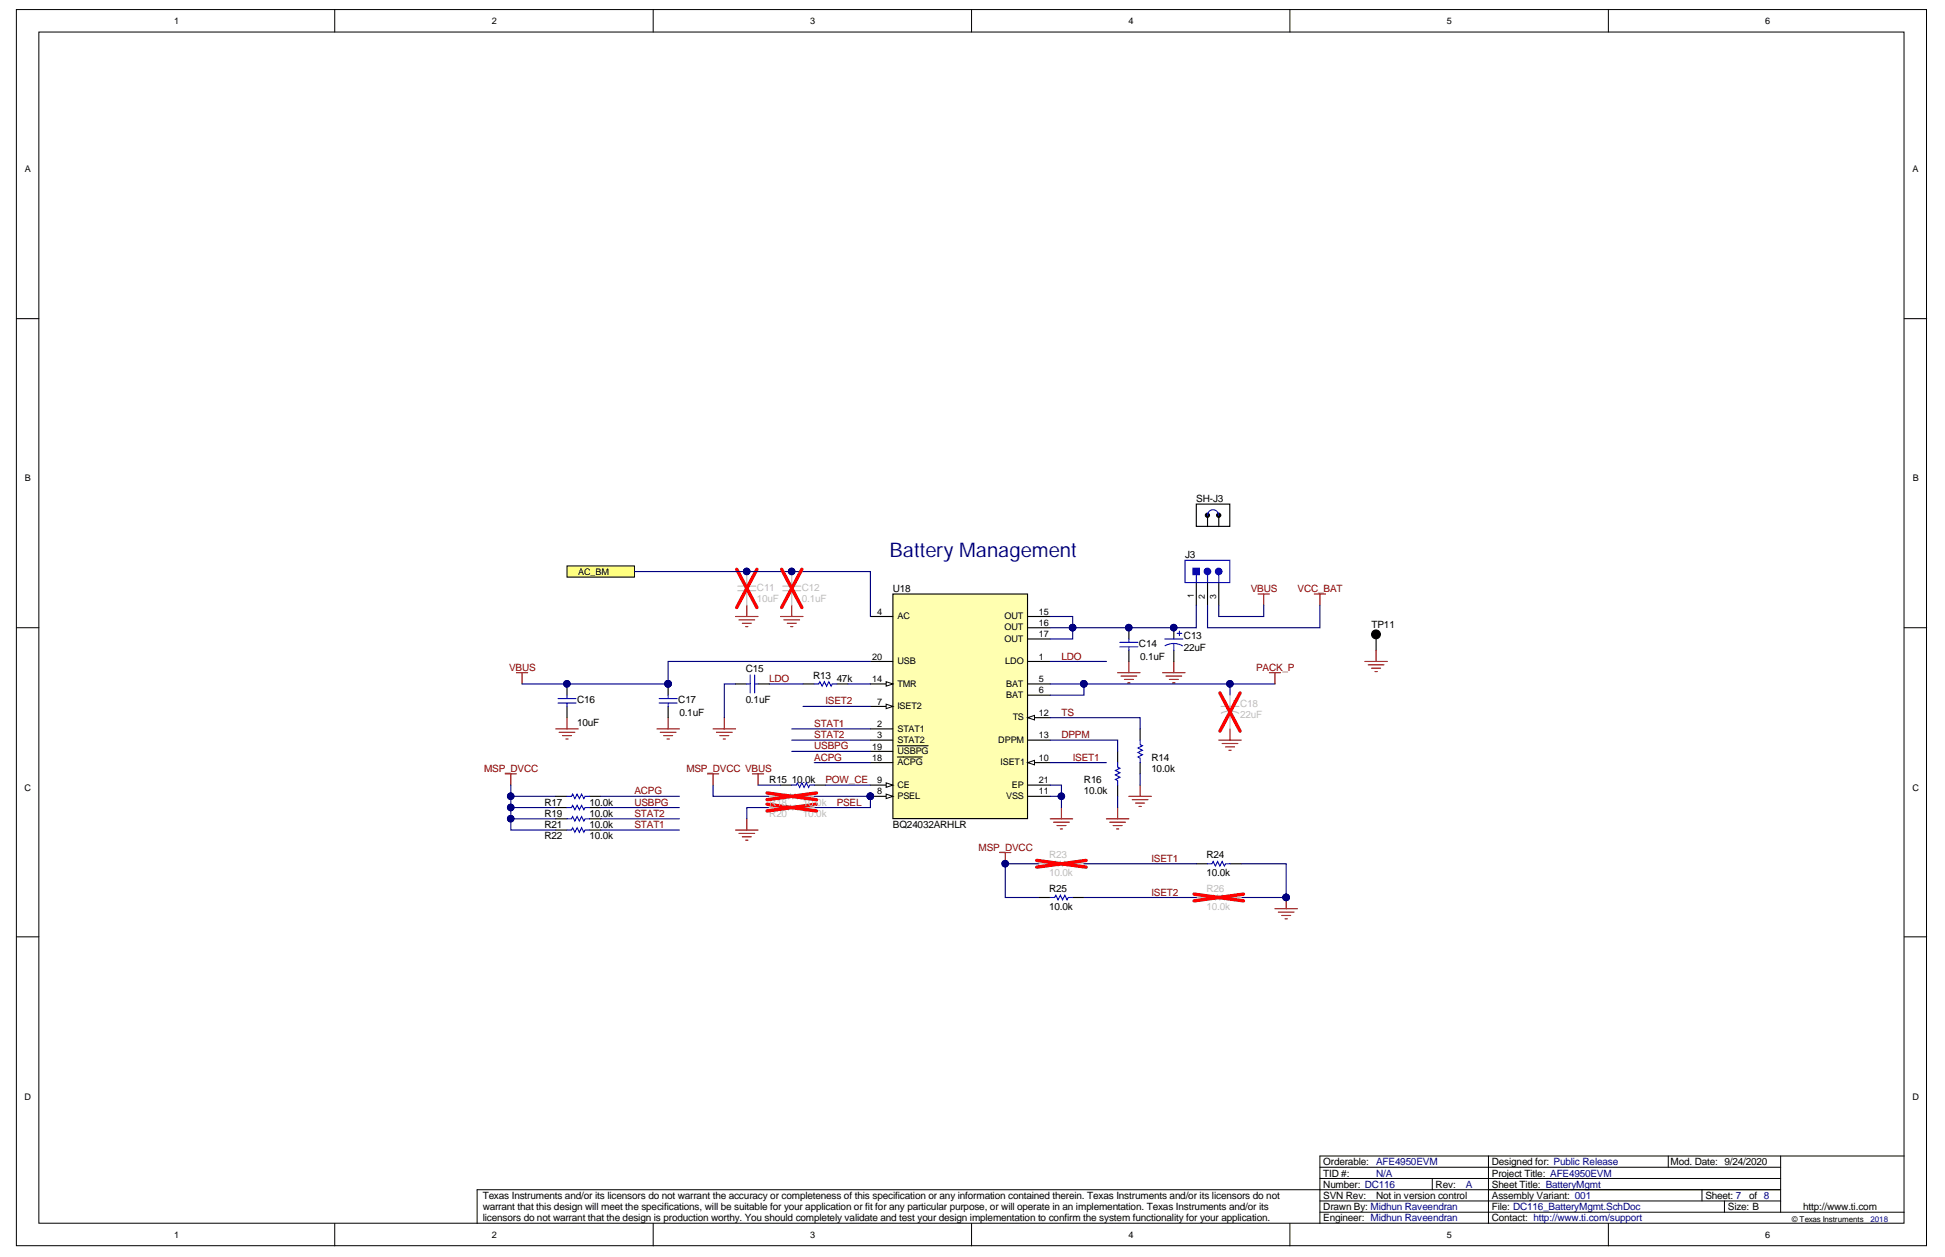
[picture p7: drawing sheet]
<svg xmlns="http://www.w3.org/2000/svg" width="432mm" height="279mm" viewBox="0 0 432 279" stroke-linecap="round" stroke-linejoin="round" font-family="sans-serif">
<defs><g id="words">
<text font-size="4.5" fill="#000080" x="197.5" y="123.6">Battery Management</text>
<g font-size="2.2">
<text x="265.6" y="111.5">SH-J3</text>
<text x="263.1" y="123.9">J3</text>
<text x="198.2" y="131.4">U18</text>
<text x="252.9" y="143.7">C14</text>
<text x="262.8" y="141.9">C13</text>
<text x="304.5" y="139.4">TP11</text>
<text x="165.5" y="149.2">C15</text>
<text x="253.1" y="146.4">0.1uF</text>
<text x="262.8" y="144.4">22uF</text>
<text x="180.5" y="150.6">R13</text>
<text x="185.8" y="151.4">47k</text>
<text x="128.1" y="161.1">10uF</text>
<text x="128.1" y="156.1">C16</text>
<text x="150.6" y="156.1">C17</text>
<text x="150.8" y="158.9">0.1uF</text>
<text x="165.5" y="156.1">0.1uF</text>
<text x="170.8" y="173.9">R15</text>
<text x="175.8" y="173.9">10.0k</text>
<text x="240.6" y="173.9">R16</text>
<text x="255.6" y="171.4">10.0k</text>
<text x="255.6" y="168.9">R14</text>
<text x="120.9" y="178.8">R17</text>
<text x="130.9" y="178.8">10.0k</text>
<text x="240.6" y="176.3">10.0k</text>
<text x="120.9" y="181.3">R19</text>
<text x="120.9" y="183.8">R21</text>
<text x="130.9" y="181.3">10.0k</text>
<text x="130.9" y="183.8">10.0k</text>
<text x="198.2" y="183.8">BQ24032ARHLR</text>
<text x="120.9" y="186.3">R22</text>
<text x="130.9" y="186.3">10.0k</text>
<text x="267.8" y="190.6">R24</text>
<text x="267.8" y="194.6">10.0k</text>
<text x="232.9" y="202">10.0k</text>
<text x="232.9" y="198.1">R25</text>
<text x="293.8" y="263.7">Number: DC116</text>
<text x="293.8" y="261.2">TID #:</text>
<text x="293.8" y="258.7">Orderable:</text>
<text x="318.7" y="263.7">Rev:</text>
<text x="331.2" y="263.7">Sheet Title: BatteryMgmt</text>
<text x="331.2" y="261.2">Project Title: AFE4950EVM</text>
<text x="331.2" y="258.7">Designed for: Public Release</text>
<text x="370.9" y="258.7">Mod. Date: 9/24/2020</text>
<text x="107.2" y="266.1">Texas Instruments and/or its licensors do not warrant the accuracy or completeness of this specification or any information contained therein. Texas Instruments and/or its licensors do not</text>
<text x="107.2" y="268.6">warrant that this design will meet the specifications, will be suitable for your application or fit for any particular purpose, or will operate in an implementation. Texas Instruments and/or its</text>
<text x="293.8" y="268.7">Drawn By: Midhun Raveendran</text>
<text x="293.8" y="266.2">SVN Rev:</text>
<text x="305.5" y="266.2">Not in version control</text>
<text x="331.2" y="268.7">File: DC116_BatteryMgmt.SchDoc</text>
<text x="331.2" y="266.2">Assembly Variant: 001</text>
<text x="378.6" y="266.2">Sheet: 7</text>
<text x="383.6" y="268.7">Size: B</text>
<text x="388.3" y="266.2">of 8</text>
<text x="400.3" y="268.7">http://www.ti.com</text>
<text x="107.2" y="271">licensors do not warrant that the design is production worthy. You should completely validate and test your design implementation to confirm the system functionality for your application.</text>
<text x="293.8" y="271.2">Engineer: Midhun Raveendran</text>
<text x="331.2" y="271.2">Contact: http://www.ti.com/support</text>
</g>
<g font-size="2.2" fill="#c0bebc">
<text x="168" y="131.2">C11</text>
<text x="178" y="131.2">C12</text>
<text x="168" y="133.7">10uF</text>
<text x="178" y="133.7">0.1uF</text>
<text x="275.3" y="159.4">22uF</text>
<text x="275.3" y="156.9">C18</text>
<text x="170.8" y="178.8">R18</text>
<text x="178.3" y="178.8">10.0k</text>
<text x="170.8" y="181.3">R20</text>
<text x="178.3" y="181.3">10.0k</text>
<text x="232.9" y="190.6">R23</text>
<text x="232.9" y="194.6">10.0k</text>
<text x="267.8" y="202">10.0k</text>
<text x="267.8" y="198.1">R26</text>
</g>
<g font-size="2.2" fill="#800000">
<text x="277.7" y="131.4">VBUS</text>
<text x="288.1" y="131.4">VCC_BAT</text>
<text x="113" y="148.9">VBUS</text>
<text x="235.6" y="146.4">LDO</text>
<text x="278.9" y="148.9">PACK_P</text>
<text x="170.8" y="151.4">LDO</text>
<text x="180.8" y="161.4">STAT1</text>
<text x="183.3" y="156.4">ISET2</text>
<text x="235.6" y="158.9">TS</text>
<text x="180.8" y="163.9">STAT2</text>
<text x="180.8" y="166.4">USBPG</text>
<text x="235.6" y="163.9">DPPM</text>
<text x="107.5" y="171.4">MSP_DVCC</text>
<text x="152.4" y="171.4">MSP_DVCC VBUS</text>
<text x="180.8" y="168.9">ACPG</text>
<text x="183.3" y="173.9">POW_CE</text>
<text x="238.1" y="168.9">ISET1</text>
<text x="140.8" y="176.3">ACPG</text>
<text x="140.8" y="178.8">USBPG</text>
<text x="185.8" y="178.8">PSEL</text>
<text x="140.8" y="181.3">STAT2</text>
<text x="140.8" y="183.8">STAT1</text>
<text x="217.2" y="188.8">MSP_DVCC</text>
<text x="255.6" y="191.3">ISET1</text>
<text x="255.6" y="198.8">ISET2</text>
</g>
<g font-size="2.2" fill="#000080">
<text x="305.5" y="261.2">N/A</text>
<text x="305.5" y="258.7">AFE4950EVM</text>
<text x="325.5" y="263.7">A</text>
</g>
<g font-size="2">
<text x="38.6" y="5.3">1</text>
<text x="109.2" y="5.3">2</text>
<text x="179.8" y="5.3">3</text>
<text x="250.5" y="5.3">4</text>
<text x="321.2" y="5.3">5</text>
<text x="391.9" y="5.3">6</text>
<text x="5.5" y="38.3">A</text>
<text x="424.6" y="38.3">A</text>
<text x="5.5" y="106.9">B</text>
<text x="424.7" y="106.9">B</text>
<text x="128.4" y="127.6">AC_BM</text>
<text x="194.7" y="136.4">4</text>
<text x="199.2" y="137.4">AC</text>
<text x="223" y="137.4">OUT</text>
<text x="230.7" y="136.4">15</text>
<text x="223" y="139.9">OUT</text>
<text x="223" y="142.4">OUT</text>
<text x="230.7" y="138.9">16</text>
<text x="230.7" y="141.4">17</text>
<text x="193.6" y="146.4">20</text>
<text x="199.2" y="147.4">USB</text>
<text x="223.2" y="147.4">LDO</text>
<text x="230.7" y="146.4">1</text>
<text x="193.6" y="151.4">14</text>
<text x="199.2" y="152.4">TMR</text>
<text x="223.4" y="152.4">BAT</text>
<text x="223.4" y="154.9">BAT</text>
<text x="230.7" y="151.4">5</text>
<text x="230.7" y="153.9">6</text>
<text x="194.7" y="156.4">7</text>
<text x="194.8" y="161.4">2</text>
<text x="199.2" y="157.4">ISET2</text>
<text x="224.8" y="159.9">TS</text>
<text x="230.7" y="158.9">12</text>
<text x="193.6" y="166.4">19</text>
<text x="194.7" y="163.9">3</text>
<text x="199.2" y="162.4">STAT1</text>
<text x="199.2" y="164.9">STAT2</text>
<text x="199.2" y="167.4">USBPG</text>
<text x="221.6" y="164.9">DPPM</text>
<text x="230.7" y="163.9">13</text>
<text x="193.6" y="168.9">18</text>
<text x="194.7" y="173.9">9</text>
<text x="199.2" y="169.9">ACPG</text>
<text x="222.1" y="169.9">ISET1</text>
<text x="230.7" y="168.9">10</text>
<text x="230.7" y="173.9">21</text>
<text x="5.5" y="175.5">C</text>
<text x="194.7" y="176.4">8</text>
<text x="199.2" y="177.4">PSEL</text>
<text x="199.2" y="174.9">CE</text>
<text x="223.4" y="177.4">VSS</text>
<text x="224.6" y="174.9">EP</text>
<text x="230.7" y="176.4">11</text>
<text x="424.6" y="175.5">C</text>
<text x="5.5" y="244.1">D</text>
<text x="424.6" y="244.1">D</text>
<text x="38.6" y="274.8">1</text>
<text x="109.2" y="274.8">2</text>
<text x="179.8" y="274.8">3</text>
<text x="250.5" y="274.8">4</text>
<text x="321.2" y="274.8">5</text>
<text x="391.9" y="274.8">6</text>
</g>
<g font-size="1.9">
<text x="265" y="132.6" transform="rotate(-90 265 132.6)">1</text>
<text x="267.5" y="132.9" transform="rotate(-90 267.5 132.9)">2</text>
<text x="270" y="132.9" transform="rotate(-90 270 132.9)">3</text>
</g>
<text font-size="1.8" x="397.8" y="271.2">© Texas Instruments</text>
<text font-size="1.8" fill="#000080" x="415.3" y="271.2">2018</text>
</g></defs>
<g fill="#fff" stroke="#000" stroke-width=".22">
<path d="M3.6 2.1h424.1v274.4h-424.1z"/>
<path d="M8.6 7.1h414.1v264.4h-414.1z"/>
</g>
<g fill="none" stroke="#000" stroke-width=".22">
<path d="M74.3 2.1v5M145 2.1v5M215.7 2.1v5M286.4 2.1v5M357.1 2.1v5M3.6 70.7h5M422.8 70.7h4.9M3.6 139.4h5M422.8 139.4h4.9M3.6 208h5M422.8 208h4.9M293 259.1h102.3"/>
<path d="M330.4 256.6h-37.4v15M370.4 256.6v2.5M395.3 256.6v12.5M422.8 256.6h-92.4v15M74.3 271.6v5M145 271.6v5M215.7 271.6v5M286.4 271.6v5M293 269.1h129.8M293 266.6h102.3M293 261.6h102.3M318 261.6v2.5"/>
<path d="M357.1 271.6v5M377.8 264.1v2.5M382.8 266.6v2.5M395.3 264.1h-289.4v7.5"/>
</g>
<path d="M198.2 131.9h29.9v49.8h-29.9z" fill="#ffffb0" stroke="#000" stroke-width=".25"/>
<path d="M193.2 136.9h5M193.2 156.8h5M228.2 146.8h5M228.2 151.8h5M228.2 154.3h5M193.2 161.8h5M193.2 164.3h5" fill="none" stroke="#000" stroke-width=".25"/>
<path d="M196.7 156.3l1.5 .5-1.5 .5z" fill="#fff"/>
<path d="M196.7 156.3l1.5 .5-1.5 .5z" fill="none" stroke="#000" stroke-width=".22"/>
<path d="M193.2 176.8h5" fill="none" stroke="#000" stroke-width=".25"/>
<path d="M196.7 176.3l1.5 .5-1.5 .5z" fill="#fff"/>
<path d="M196.7 176.3l1.5 .5-1.5 .5z" fill="none" stroke="#000" stroke-width=".22"/>
<circle cx="193.2" cy="176.8" r=".72" fill="#000080" stroke="#000080" stroke-width=".22"/>
<path d="M193.2 174.3h5" fill="none" stroke="#000" stroke-width=".25"/>
<path d="M196.7 173.8l1.5 .5-1.5 .5z" fill="#fff"/>
<path d="M196.7 173.8l1.5 .5-1.5 .5z" fill="none" stroke="#000" stroke-width=".22"/>
<path d="M228.2 169.3h5" fill="none" stroke="#000" stroke-width=".25"/>
<path d="M228.2 169.3l1.5-.5v1z" fill="#fff"/>
<path d="M228.2 169.3l1.5-.5v1z" fill="none" stroke="#000" stroke-width=".22"/>
<path d="M228.2 159.3h5M228.2 176.8h5" fill="none" stroke="#000" stroke-width=".25"/>
<path d="M228.2 159.3l1.5-.5v1z" fill="#fff"/>
<path d="M228.2 159.3l1.5-.5v1z" fill="none" stroke="#000" stroke-width=".22"/>
<path d="M193.2 151.8h5M228.2 164.3h5" fill="none" stroke="#000" stroke-width=".25"/>
<path d="M196.7 151.3l1.5 .5-1.5 .5z" fill="#fff"/>
<path d="M196.7 151.3l1.5 .5-1.5 .5z" fill="none" stroke="#000" stroke-width=".22"/>
<g fill="none" stroke="#000" stroke-width=".25">
<path d="M228.2 136.9h5M228.2 139.4h5M193.2 146.8h5M228.2 141.9h5M193.2 169.3h5M193.2 166.8h5M199.2 168.1h2.7M199.2 165.6h1.3M200.6 165.6h1.2M202 168.1h1.2M202 165.6h1.2M203.3 168.1h1.4"/>
<path d="M203.3 165.6h1.2M204.6 165.6h1.4M228.2 174.3h5"/>
</g>
<circle cx="193.2" cy="176.8" r=".72" fill="#000080" stroke="#000080" stroke-width=".22"/>
<path d="M163.3 136.9h5M164 137.6h3.5M164.8 138.4h2M165.5 139.1h.5M165.8 134.4v2.5M173.3 136.9h5M174 137.6h3.5M174.8 138.4h2M175.5 139.1h.5M175.8 134.4v2.5" fill="none" stroke="#800000" stroke-width=".25"/>
<path d="M125.9 125.6h14.9v2.5h-14.9z" fill-rule="evenodd" fill="#ffff80" stroke="#000" stroke-width=".22"/>
<path d="M163.8 130.1h4M163.8 131.1h4M165.8 126.9v3.2M165.8 131.1v3.3M170.8 179.3h3.5l.2-.5 .5 1 .5-1 .5 1 .5-1 .5 1 .3-.5h3.5M170.8 176.8h3.5l.2-.5 .5 1 .5-1 .5 1 .5-1 .5 1 .3-.5h3.5M230.7 191.8h3.5l.2-.5 .5 1 .5-1 .5 1 .5-1 .5 1 .2-.5h3.5M265.6 199.2h3.5l.2-.5 .5 1 .5-1 .5 1 .5-1 .5 1 .3-.5h3.5" fill="none" stroke="#c0bebc" stroke-width=".25"/>
<g fill="#000080" stroke="#000080" stroke-width=".22">
<circle cx="165.8" cy="126.9" r=".72"/>
<circle cx="193.2" cy="176.8" r=".72"/>
<circle cx="238.1" cy="139.3" r=".72"/>
<circle cx="240.6" cy="151.8" r=".72"/>
<circle cx="273" cy="151.8" r=".72"/>
<circle cx="235.6" cy="176.8" r=".72"/>
<circle cx="223.1" cy="191.7" r=".72"/>
<circle cx="285.5" cy="199.2" r=".72"/>
<circle cx="113.4" cy="176.8" r=".72"/>
<circle cx="113.4" cy="179.3" r=".72"/>
<circle cx="113.4" cy="181.7" r=".72"/>
</g>
<path d="M163.5 126.4l4.5 8.5M168 126.4l-4.5 8.5M170.3 178.5l11 1.5M170.3 176l11 1.5M181.3 178.5l-11 1.5M181.3 176l-11 1.5M230.2 191l10.9 1.5M241.1 191l-10.9 1.5M265.1 198.5l11 1.5M276.1 198.5l-11 1.5" fill="none" stroke="#f00" stroke-width=".75"/>
<g fill="none" stroke="#800000" stroke-width=".25">
<path d="M291.8 131.9h2.5M293 131.9v2.5M114.7 149.3h2.4M115.9 149.3v2.5M148.3 159.3v2.5M160.8 159.3v2.5M248.1 149.3h5M248.9 150.1h3.5M249.6 150.8h2M250.4 151.6h.5M250.6 146.8v2.5M303 146.8h5"/>
<path d="M303.8 147.6h3.4M304.5 148.3h2M305.3 149.1h.5M305.5 144.3v2.5M112.2 171.8h2.5M113.4 171.8v2.5M145.8 161.8h5M146.6 162.6h3.5M147.3 163.3h2M148.1 164.1h.5M157.1 171.8h2.5M158.3 161.8h5"/>
<path d="M158.3 171.8v2.5M159.1 162.6h3.5M159.8 163.3h2M160.6 164.1h.5M167 171.8h2.5M168.3 171.8v2.5M235.6 179.3v2.5M248.1 179.3v2.5M250.6 176.8h5M251.4 177.5h3.5M252.1 178.3h2M252.9 179h.5"/>
<path d="M253.1 174.3v2.5M270.6 164.3h5M271.3 165.1h3.5M272.1 165.8h2M272.8 166.6h.5M273.1 161.8v2.5M163.3 184.3h5M164 185h3.5M164.8 185.8h2M165.5 186.5h.5M165.8 181.8v2.5M221.9 189.3h2.5"/>
<path d="M223.2 189.3v2.5M233.2 181.8h4.9M233.9 182.5h3.5M234.6 183.3h2M235.4 184h.5M245.6 181.8h5M246.4 182.5h3.5M247.1 183.3h2M247.9 184h.5M285.5 199.2v2.5M283 201.7h5M283.8 202.5h3.5"/>
<path d="M284.5 203.2h2M285.3 204h.5"/>
</g>
<g fill="none" stroke="#000080" stroke-width=".25">
<path d="M233.2 136.9h4.9v2.5M233.2 139.4h4.9v2.5h-4.9M163.3 151.8h-2.5v7.5M233.2 146.8h12.4M233.2 151.8h7.4M240.6 151.8h42.4M240.6 151.8v2.5h-7.4M273.1 151.8v2.5M113.4 176.8h10M113.4 179.3h10M133.4 176.8h17.4M133.4 179.3h17.4"/>
<path d="M158.3 174.3v2.5h12.5M170.8 179.3h-5v2.5M175.8 161.8h17.4M175.8 164.3h17.4M175.8 166.8h17.4M180.8 169.3h12.4M193.2 176.8v2.5h-12.4M233.2 164.3h14.9v2.5M233.2 174.3h2.4v5M233.2 176.8h2.4M248.1 176.8v2.5M253.1 171.8v2.5"/>
<path d="M113.4 181.8h10M133.4 181.8h17.4M133.4 184.3h17.4M230.7 191.8h-7.5v7.4h7.5M275.6 191.8h9.9v7.4h-9.9"/>
</g>
<g fill="none" stroke="#000" stroke-width=".25">
<path d="M178.3 151.8h2.5M185.8 151.8h2.4M305.5 141.9v2.4M123.4 176.8h2.5M123.4 179.3h2.5M130.9 176.8h2.5M130.9 179.3h2.5M173.3 174.3h2.5M180.8 174.3h2.5M248.1 166.8v2.5M248.1 174.3v2.5M253.1 161.8v2.5"/>
<path d="M253.1 169.3v2.5M123.4 181.8h2.5M123.4 184.3h2.5M130.9 181.8h2.5M130.9 184.3h2.5M230.7 199.2h2.5M238.1 199.2h2.5M265.6 191.8h2.5M273.1 191.8h2.5"/>
</g>
<path d="M180.8 151.8h1l.2-.5 .5 1 .5-1 .5 1 .5-1 .5 1 .3-.5h1M125.9 176.8h1l.2-.5 .5 1 .5-1 .5 1 .5-1 .5 1 .3-.5h1M125.9 179.3h1l.2-.5 .5 1 .5-1 .5 1 .5-1 .5 1 .3-.5h1M175.8 174.3h1l.2-.5 .5 1 .5-1 .5 1 .5-1 .5 1 .3-.5h1M248.1 169.3v1l.5 .2-1 .5 1 .5-1 .5 1 .5-1 .5 .5 .3v1M253.1 164.3v1l.5 .3-1 .5 1 .5-1 .5 1 .5-1 .5 .5 .2v1M125.9 181.8h1l.2-.5 .5 1 .5-1 .5 1 .5-1 .5 1 .3-.5h1M125.9 184.3h1l.2-.5 .5 1 .5-1 .5 1 .5-1 .5 1 .3-.5h1M233.2 199.2h1l.2-.5 .5 1 .5-1 .5 1 .5-1 .5 1 .2-.5h1M268.1 191.8h1l.2-.5 .5 1 .5-1 .5 1 .5-1 .5 1 .3-.5h1" fill="none" stroke="#00f" stroke-width=".25"/>
<circle cx="305.5" cy="140.8" r=".97" fill="#000" stroke="#000" stroke-width=".25"/>
<path d="M263.1 124.4h9.9v4.9h-9.9z" fill="#fff" stroke="#00f" stroke-width=".25"/>
<g fill="none" stroke="#00f" stroke-width=".25">
<path d="M265.6 127.6v1.8M268.1 127.6v1.8M270.6 127.6v1.8M123.9 155.1h4M123.9 156.1h4M125.9 154.3v.8M125.9 156.1v.7M258.6 141.9h4M260.6 142.8l.8 .1 1.1 .5M260.6 142.8l-.8 .1-1.2 .4M260.6 142.8v1.5M261.3 140.6h1"/>
<path d="M261.8 140.1v1"/>
</g>
<g fill="#00f" stroke="#00f" stroke-width=".25">
<circle cx="268.1" cy="126.9" r=".72"/>
<circle cx="270.5" cy="126.9" r=".72"/>
</g>
<path d="M260.6 139.4v2.5M265.6 129.4v5M268.1 129.4v5M270.6 129.4v5M125.9 151.8v2.5M125.9 156.8v2.5M260.6 144.3v2.5" fill="none" stroke="#000" stroke-width=".25"/>
<path d="M264.8 126.1h1.5v1.5h-1.5z" fill="#00f" stroke="#00f" stroke-width=".22"/>
<path d="M265.6 134.4v5h-27.5M268.1 134.4v5h24.9v-5M270.6 134.4v2.5h10v-2.5M193.2 146.8h-44.9v5h-32.4M168.3 174.3h5M180.8 176.8h12.4M183.3 174.3h9.9" fill="none" stroke="#000080" stroke-width=".25"/>
<g fill="none" stroke="#800000" stroke-width=".25">
<path d="M279.3 131.9h2.5M280.6 131.9v2.5M125.9 159.3v2.5M258.1 149.3h5M258.8 150.1h3.5M259.6 150.8h2M260.3 151.6h.5M260.6 146.8v2.5M281.8 149.3h2.5M283 149.3v2.5M123.4 161.8h5M124.1 162.6h3.5"/>
<path d="M124.9 163.3h2M125.6 164.1h.5"/>
</g>
<g fill="#000080" stroke="#000080" stroke-width=".22">
<circle cx="260.6" cy="139.3" r=".72"/>
<circle cx="238.1" cy="139.3" r=".72"/>
<circle cx="193.2" cy="176.8" r=".72"/>
<circle cx="148.3" cy="151.8" r=".72"/>
<circle cx="125.9" cy="151.8" r=".72"/>
</g>
<path d="M271.1 156.8h4M273.1 157.8l.8 .1 1.1 .4M273.1 157.8l-.8 .1-1.2 .4M273.1 154.3v2.5M273.1 157.8v4M273.8 155.6h1M274.3 155.1v1" fill="none" stroke="#c0bebc" stroke-width=".25"/>
<path d="M270.8 153.8l4.5 8.5M275.3 153.8l-4.5 8.5" fill="none" stroke="#f00" stroke-width=".75"/>
<path d="M265.6 111.9h7.4v4.9h-7.4z" fill="#fff" stroke="#000" stroke-width=".25"/>
<g fill="#000" stroke="#000" stroke-width=".22">
<circle cx="268.1" cy="114.4" r=".47"/>
<circle cx="270.5" cy="114.4" r=".47"/>
</g>
<path d="M268.1 114.4v2.5M270.6 114.4v2.5M250.6 139.4v2.5M148.3 151.8v2.5M148.3 156.8v2.5M163.3 151.8h2.5M168.3 151.8h2.5M250.6 144.3v2.5" fill="none" stroke="#000" stroke-width=".25"/>
<g fill="none" stroke="#00f" stroke-width=".25">
<path d="M270.5 114.4a1.22 1.22 0 0 0-1.2-1.2 1.22 1.22 0 0 0-1.2 1.2M146.3 156.1h4M146.3 155.1h4M148.3 154.3v.8M148.3 156.1v.7M165.8 151.8h.7M166.5 149.8v4M167.5 149.8v4M167.5 151.8h.8M248.6 143.6h4M248.6 142.6h4M250.6 141.9v.7"/>
<path d="M250.6 143.6v.7"/>
</g>
<path d="M140.8 126.9h52.4v10M170.8 151.8h7.5M178.3 156.8h14.9M188.2 151.8h5M233.2 159.3h19.9v2.5M113.4 174.3v10h10M233.2 169.3h12.4M240.6 199.2h25M240.6 191.8h25" fill="none" stroke="#000080" stroke-width=".25"/>
<g fill="#000080" stroke="#000080" stroke-width=".22">
<circle cx="113.4" cy="176.8" r=".72"/>
<circle cx="113.4" cy="179.3" r=".72"/>
<circle cx="113.4" cy="181.7" r=".72"/>
<circle cx="250.6" cy="139.3" r=".72"/>
<circle cx="148.3" cy="151.8" r=".72"/>
<circle cx="175.7" cy="126.9" r=".72"/>
</g>
<path d="M173.8 130.1h4M173.8 131.1h4M175.8 126.9v3.2M175.8 131.1v3.3" fill="none" stroke="#c0bebc" stroke-width=".25"/>
<path d="M173.5 126.4l4.5 8.5M178 126.4l-4.5 8.5" fill="none" stroke="#f00" stroke-width=".75"/>
<use href="#words"/>
</svg>
